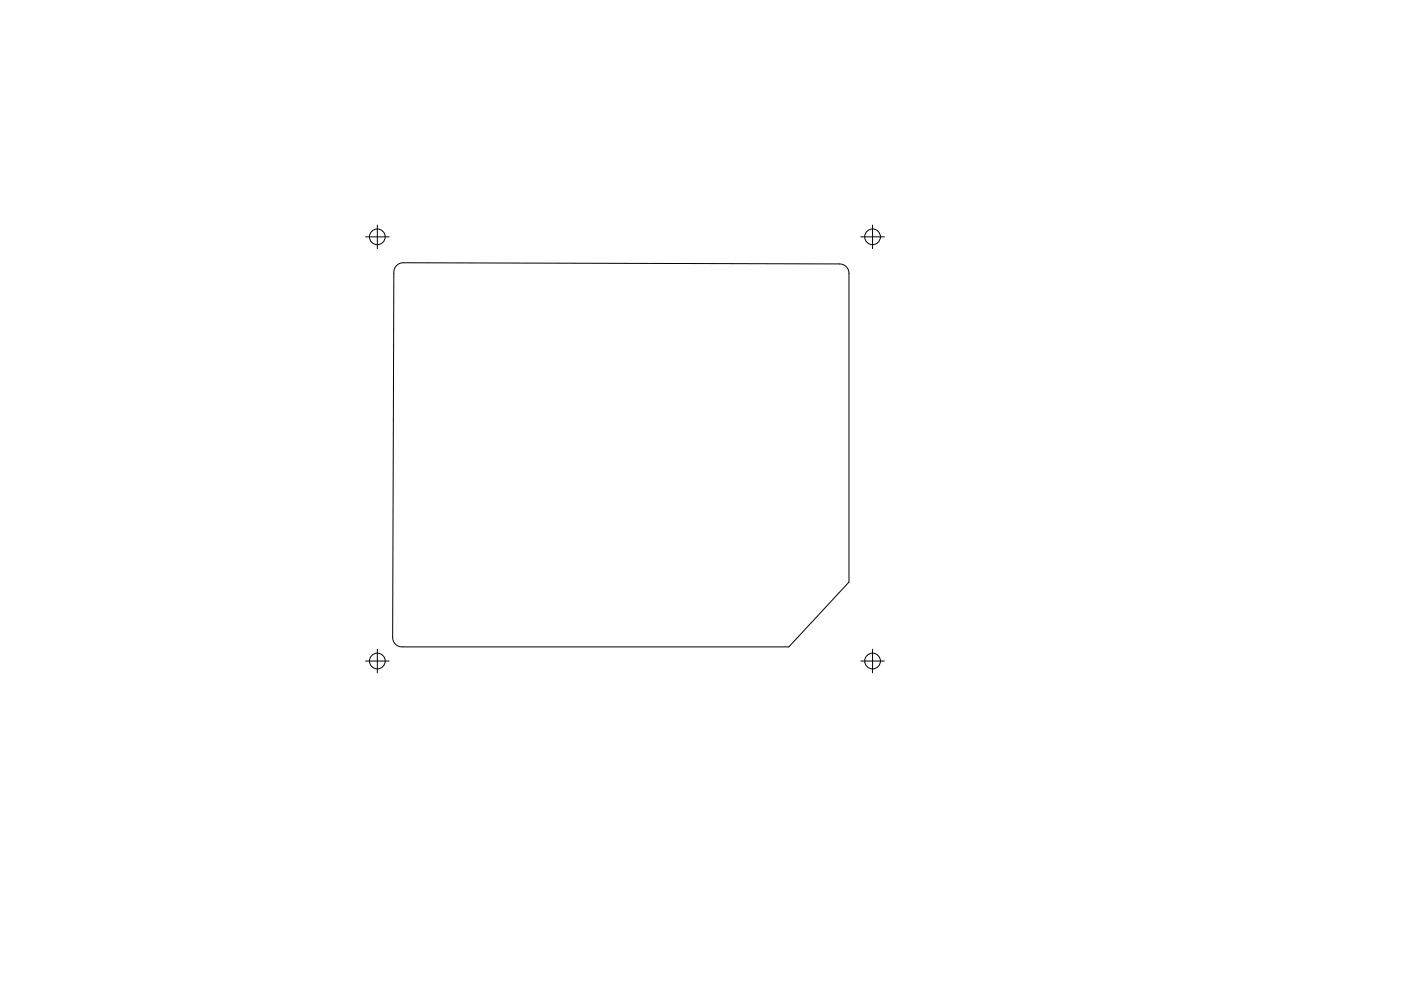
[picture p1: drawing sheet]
<svg xmlns="http://www.w3.org/2000/svg" width="297mm" height="210mm" viewBox="0 0 297 210" stroke-linecap="round" stroke-linejoin="round" font-family="sans-serif">
<g fill="none" stroke="#000" stroke-width=".21">
<path d="M77.5 50.2h5M80 47.7v5M83.5 58a2 2 0 0 1 2-2.3l92.5 .3a2 2 0 0 1 2 2v65.5l-12.7 13.7h-81.8a2.02 2.02 0 0 1-2.2-2l.2-77.2M182.5 50.2h5M185 47.7v5M80 137.7v5M185 137.7v5M77.5 140.2h5M182.5 140.2h5"/>
<circle cx="80" cy="50.2" r="1.67"/>
<circle cx="185" cy="50.2" r="1.67"/>
<circle cx="80" cy="140.2" r="1.67"/>
<circle cx="185" cy="140.2" r="1.67"/>
</g>
</svg>
